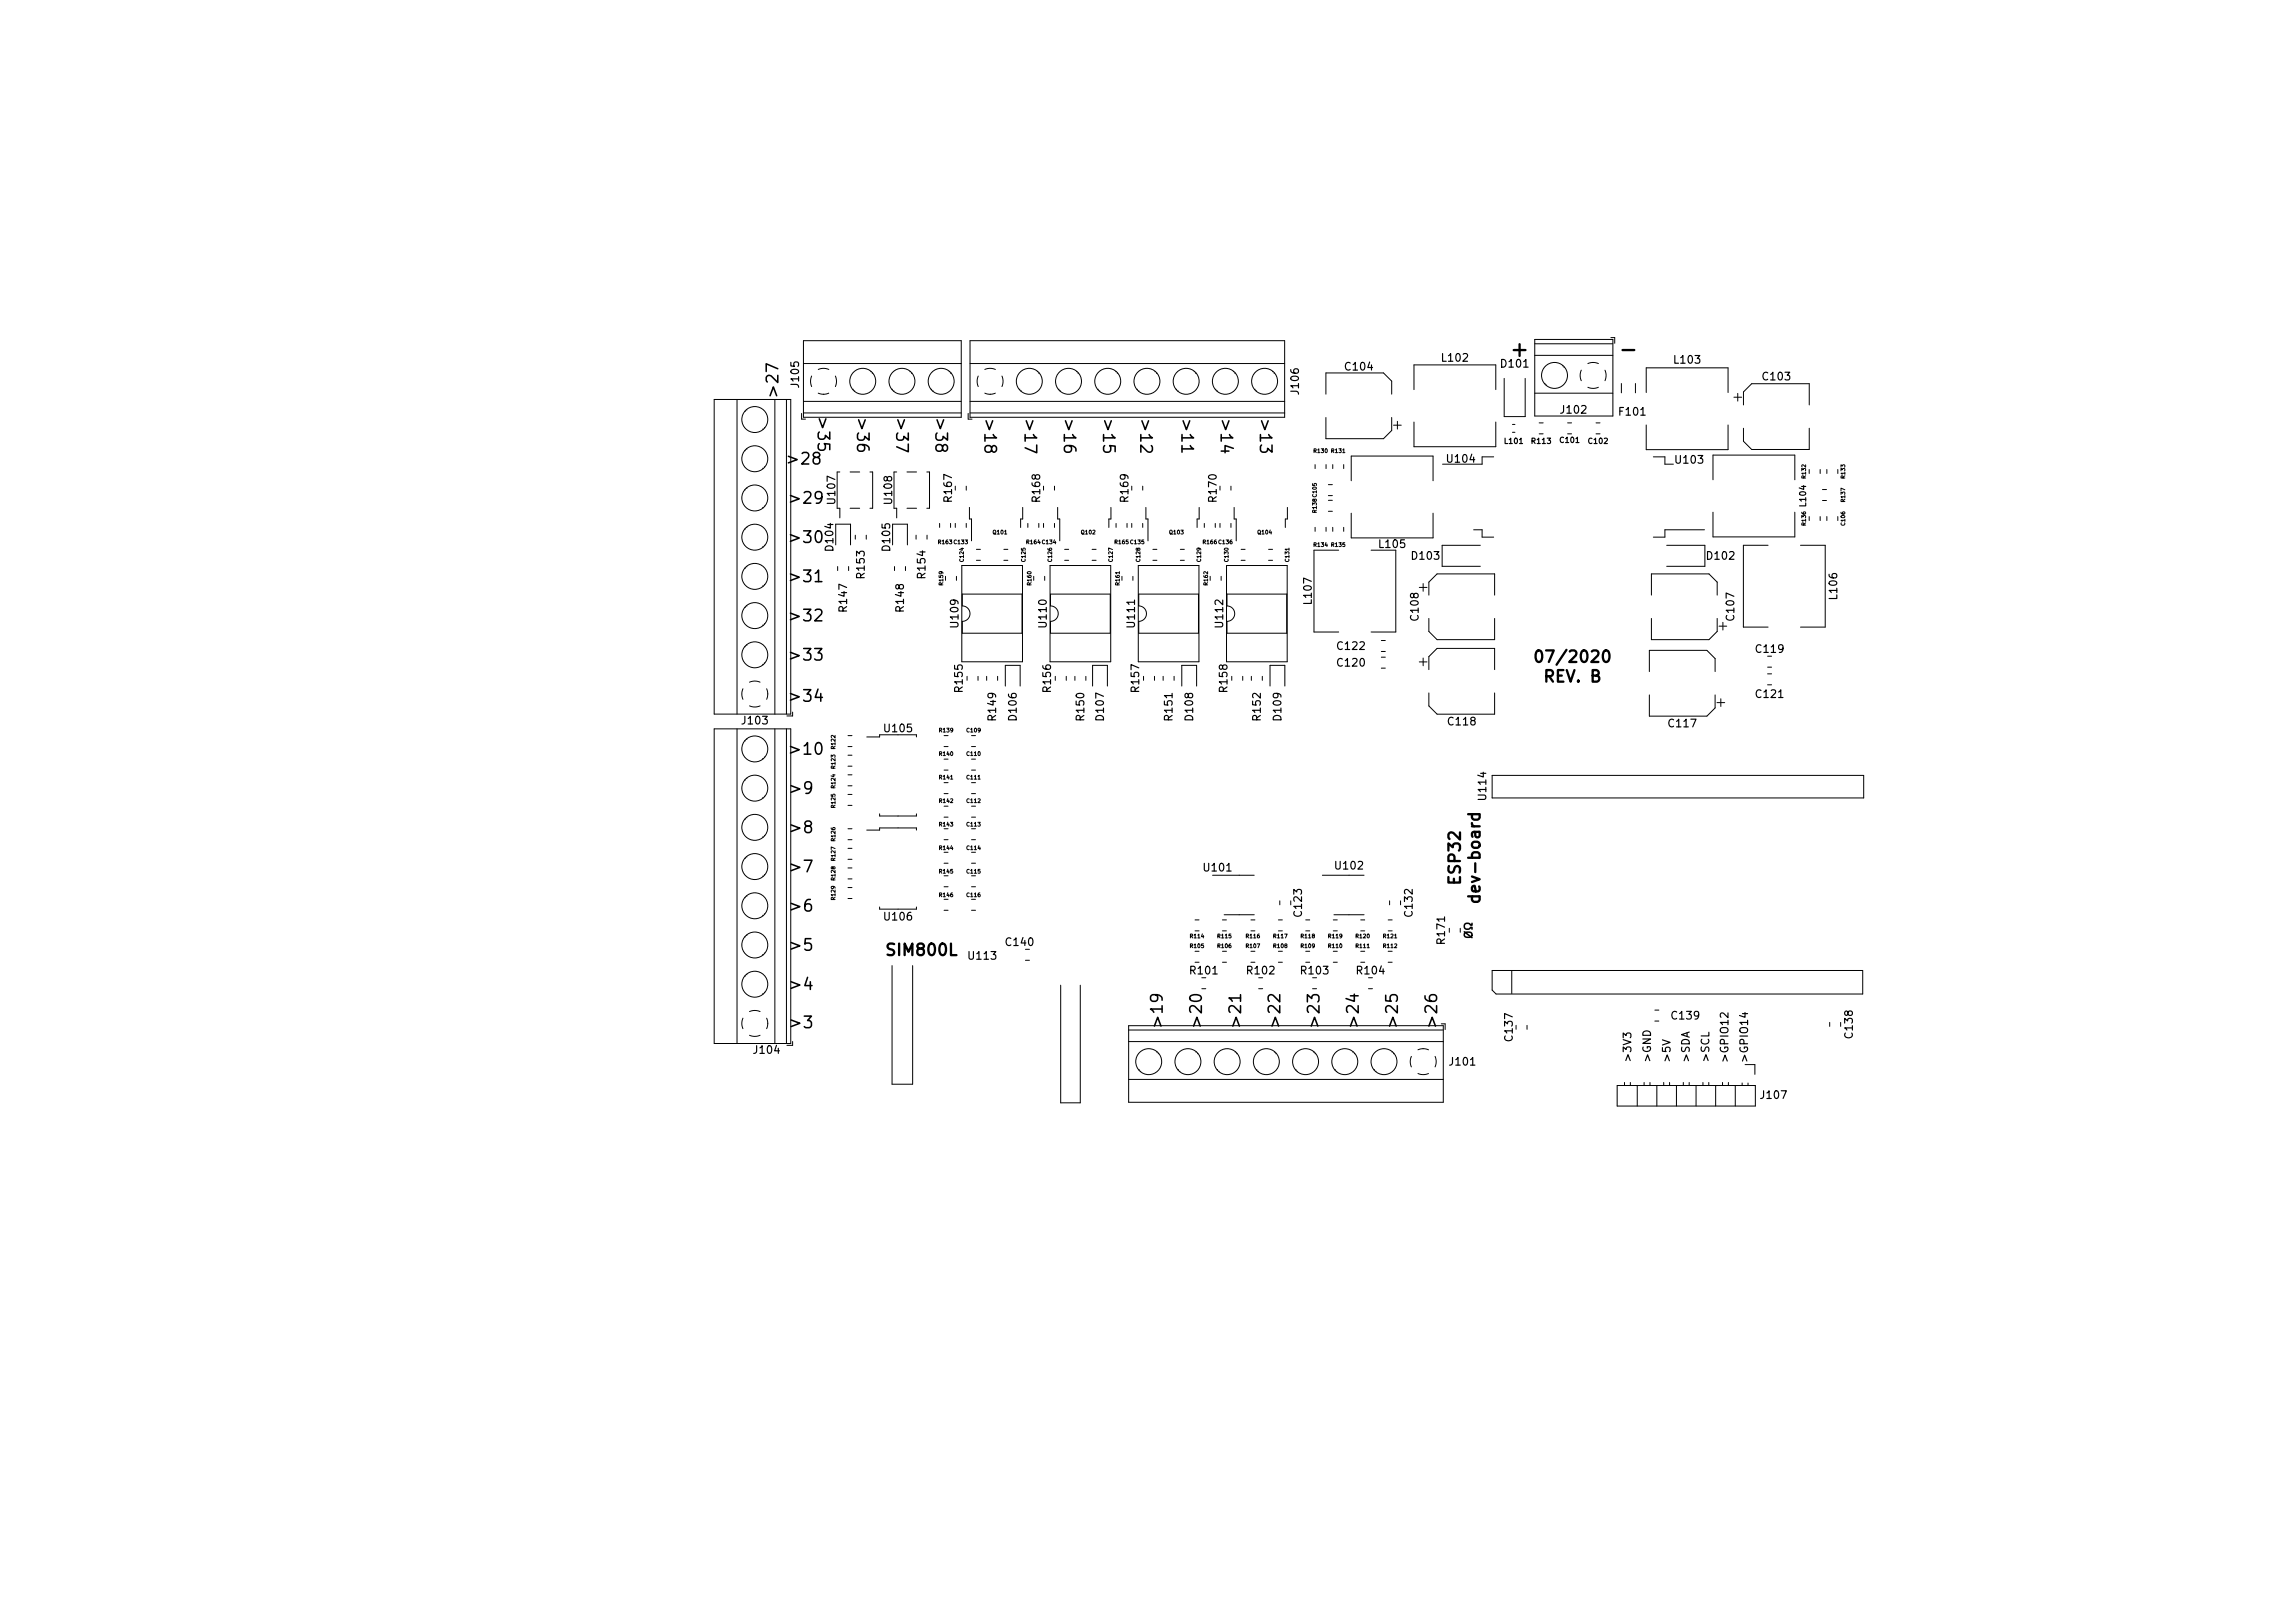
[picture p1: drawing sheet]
<svg xmlns="http://www.w3.org/2000/svg" width="297mm" height="210mm" viewBox="0 0 297 210" stroke-linecap="round" stroke-linejoin="round" font-family="sans-serif">
<defs><g id="words">
<g font-size="2.8">
<text x="196" y="46.2">+</text>
<text x="210.5" y="46.2">-</text>
</g>
<g font-size="2.1">
<text x="100.8" y="51" transform="rotate(-90 100.8 51)">&gt;27</text>
<text x="105.9" y="54.5" transform="rotate(90 105.9 54.5)">&gt;35</text>
<text x="111" y="54.6" transform="rotate(90 111 54.6)">&gt;36</text>
<text x="116.1" y="54.6" transform="rotate(90 116.1 54.6)">&gt;37</text>
<text x="121.2" y="54.6" transform="rotate(90 121.2 54.6)">&gt;38</text>
<text x="127.5" y="54.7" transform="rotate(90 127.5 54.7)">&gt;18</text>
<text x="132.7" y="54.7" transform="rotate(90 132.7 54.7)">&gt;17</text>
<text x="137.8" y="54.7" transform="rotate(90 137.8 54.7)">&gt;16</text>
<text x="142.9" y="54.7" transform="rotate(90 142.9 54.7)">&gt;15</text>
<text x="147.7" y="54.7" transform="rotate(90 147.7 54.7)">&gt;12</text>
<text x="153" y="54.7" transform="rotate(90 153 54.7)">&gt;11</text>
<text x="158.1" y="54.7" transform="rotate(90 158.1 54.7)">&gt;14</text>
<text x="163.2" y="54.7" transform="rotate(90 163.2 54.7)">&gt;13</text>
<text x="102.4" y="60.2">&gt;28</text>
<text x="102.6" y="65.3">&gt;29</text>
<text x="102.6" y="70.3">&gt;30</text>
<text x="102.6" y="75.4">&gt;31</text>
<text x="102.6" y="80.5">&gt;32</text>
<text x="102.6" y="85.6">&gt;33</text>
<text x="199.9" y="85.8">07/2020</text>
<text x="200.2" y="88.4">REV. B</text>
<text x="102.6" y="90.9">&gt;34</text>
<text x="102.6" y="97.8">&gt;10</text>
<text x="102.6" y="102.9">&gt;9</text>
<text x="102.6" y="107.9">&gt;8</text>
<text x="102.6" y="113">&gt;7</text>
<text x="102.6" y="118.1">&gt;6</text>
<text x="189.2" y="114.4" transform="rotate(-90 189.2 114.4)">ESP32</text>
<text x="191.8" y="116.2" transform="rotate(-90 191.8 116.2)">dev-board</text>
<text x="102.6" y="123.2">&gt;5</text>
<text x="115.1" y="123.8">SIM800L</text>
<text x="102.6" y="128.3">&gt;4</text>
<text x="102.6" y="133.2">&gt;3</text>
<text x="150.6" y="132.7" transform="rotate(-90 150.6 132.7)">&gt;19</text>
<text x="155.7" y="132.7" transform="rotate(-90 155.7 132.7)">&gt;20</text>
<text x="160.8" y="132.7" transform="rotate(-90 160.8 132.7)">&gt;21</text>
<text x="165.9" y="132.7" transform="rotate(-90 165.9 132.7)">&gt;22</text>
<text x="170.9" y="132.7" transform="rotate(-90 170.9 132.7)">&gt;23</text>
<text x="176" y="132.7" transform="rotate(-90 176 132.7)">&gt;24</text>
<text x="181.1" y="132.7" transform="rotate(-90 181.1 132.7)">&gt;25</text>
<text x="186.2" y="132.7" transform="rotate(-90 186.2 132.7)">&gt;26</text>
</g>
<g font-size="1.4">
<text x="174.4" y="48">C104</text>
<text x="186.9" y="46.8">L102</text>
<text x="194.6" y="47.6">D101</text>
<text x="217" y="47.1">L103</text>
<text x="103.5" y="50.1" transform="rotate(-90 103.5 50.1)">J105</text>
<text x="168.3" y="50.9" transform="rotate(-90 168.3 50.9)">J106</text>
<text x="202.3" y="53.6">J102</text>
<text x="209.9" y="53.8">F101</text>
<text x="228.4" y="49.3">C103</text>
<text x="187.6" y="59.9">U104</text>
<text x="108.2" y="65.2" transform="rotate(-90 108.2 65.2)">U107</text>
<text x="115.6" y="65.2" transform="rotate(-90 115.6 65.2)">U108</text>
<text x="123.3" y="64.9" transform="rotate(-90 123.3 64.9)">R167</text>
<text x="134.7" y="64.9" transform="rotate(-90 134.7 64.9)">R168</text>
<text x="146.2" y="64.9" transform="rotate(-90 146.2 64.9)">R169</text>
<text x="157.6" y="64.9" transform="rotate(-90 157.6 64.9)">R170</text>
<text x="217.2" y="60.1">U103</text>
<text x="107.9" y="71.3" transform="rotate(-90 107.9 71.3)">D104</text>
<text x="115.3" y="71.3" transform="rotate(-90 115.3 71.3)">D105</text>
<text x="178.8" y="71">L105</text>
<text x="112" y="74.8" transform="rotate(-90 112 74.8)">R153</text>
<text x="119.9" y="74.8" transform="rotate(-90 119.9 74.8)">R154</text>
<text x="183" y="72.5">D103</text>
<text x="221.2" y="72.5">D102</text>
<text x="238" y="77.5" transform="rotate(-90 238 77.5)">L106</text>
<text x="109.7" y="79.1" transform="rotate(-90 109.7 79.1)">R147</text>
<text x="117.1" y="79.1" transform="rotate(-90 117.1 79.1)">R148</text>
<text x="124.2" y="81.2" transform="rotate(-90 124.2 81.2)">U109</text>
<text x="135.6" y="81.2" transform="rotate(-90 135.6 81.2)">U110</text>
<text x="147" y="81.2" transform="rotate(-90 147 81.2)">U111</text>
<text x="158.4" y="81.2" transform="rotate(-90 158.4 81.2)">U112</text>
<text x="169.9" y="78.2" transform="rotate(-90 169.9 78.2)">L107</text>
<text x="183.8" y="80.3" transform="rotate(-90 183.8 80.3)">C108</text>
<text x="224.7" y="80.3" transform="rotate(-90 224.7 80.3)">C107</text>
<text x="124.7" y="89.5" transform="rotate(-90 124.7 89.5)">R155</text>
<text x="136.1" y="89.5" transform="rotate(-90 136.1 89.5)">R156</text>
<text x="147.6" y="89.5" transform="rotate(-90 147.6 89.5)">R157</text>
<text x="159" y="89.5" transform="rotate(-90 159 89.5)">R158</text>
<text x="173.3" y="84.2">C122</text>
<text x="173.3" y="86.3">C120</text>
<text x="227.6" y="84.6">C119</text>
<text x="96.2" y="93.8">J103</text>
<text x="114.7" y="94.9">U105</text>
<text x="129" y="93.2" transform="rotate(-90 129 93.2)">R149</text>
<text x="131.7" y="93.2" transform="rotate(-90 131.7 93.2)">D106</text>
<text x="140.5" y="93.2" transform="rotate(-90 140.5 93.2)">R150</text>
<text x="143" y="93.2" transform="rotate(-90 143 93.2)">D107</text>
<text x="151.9" y="93.2" transform="rotate(-90 151.9 93.2)">R151</text>
<text x="154.6" y="93.2" transform="rotate(-90 154.6 93.2)">D108</text>
<text x="163.3" y="93.2" transform="rotate(-90 163.3 93.2)">R152</text>
<text x="166" y="93.2" transform="rotate(-90 166 93.2)">D109</text>
<text x="187.7" y="94">C118</text>
<text x="216.3" y="94.2">C117</text>
<text x="227.6" y="90.4">C121</text>
<text x="192.5" y="103.5" transform="rotate(-90 192.5 103.5)">U114</text>
<text x="156.1" y="112.9">U101</text>
<text x="173.1" y="112.6">U102</text>
<text x="114.7" y="119.2">U106</text>
<text x="168.6" y="118.6" transform="rotate(-90 168.6 118.6)">C123</text>
<text x="183" y="118.6" transform="rotate(-90 183 118.6)">C132</text>
<text x="125.6" y="124.3">U113</text>
<text x="130.4" y="122.5">C140</text>
<text x="187.2" y="122.2" transform="rotate(-90 187.2 122.2)">R171</text>
<text x="190.7" y="121.1" transform="rotate(-90 190.7 121.1)">Ø</text>
<text x="154.3" y="126.2">R101</text>
<text x="161.6" y="126.2">R102</text>
<text x="168.6" y="126.2">R103</text>
<text x="175.9" y="126.2">R104</text>
<text x="97.8" y="136.5">J104</text>
<text x="196" y="134.8" transform="rotate(-90 196 134.8)">C137</text>
<text x="211.3" y="137.3" transform="rotate(-90 211.3 137.3)">&gt;3V3</text>
<text x="213.9" y="137.5" transform="rotate(-90 213.9 137.5)">&gt;GND</text>
<text x="216.4" y="137.4" transform="rotate(-90 216.4 137.4)">&gt;5V</text>
<text x="216.6" y="132.1">C139</text>
<text x="218.9" y="137.5" transform="rotate(-90 218.9 137.5)">&gt;SDA</text>
<text x="221.4" y="137.4" transform="rotate(-90 221.4 137.4)">&gt;SCL</text>
<text x="223.9" y="137.3" transform="rotate(-90 223.9 137.3)">&gt;GPIO12</text>
<text x="226.4" y="137.3" transform="rotate(-90 226.4 137.3)">&gt;GPIO14</text>
<text x="240" y="134.4" transform="rotate(-90 240 134.4)">C138</text>
<text x="187.9" y="138">J101</text>
<text x="228.2" y="142.4">J107</text>
</g>
<text font-size="1.1" x="234" y="65.5" transform="rotate(-90 234 65.5)">L104</text>
<g font-size="1">
<text x="195" y="57.5">L101</text>
<text x="198.5" y="57.5">R113</text>
<text x="202.2" y="57.4">C101</text>
<text x="205.8" y="57.5">C102</text>
</g>
<g font-size=".7">
<text x="170.2" y="58.7">R130</text>
<text x="172.5" y="58.7">R131</text>
<text x="233.9" y="61.9" transform="rotate(-90 233.9 61.9)">R132</text>
<text x="239" y="65" transform="rotate(-90 239 65)">R137</text>
<text x="239" y="61.9" transform="rotate(-90 239 61.9)">R133</text>
<text x="121.6" y="70.5">R163 C133</text>
<text x="128.7" y="69.2">Q101</text>
<text x="133" y="70.5">R164 C134</text>
<text x="140.1" y="69.2">Q102</text>
<text x="144.5" y="70.5">R165 C135</text>
<text x="151.5" y="69.2">Q103</text>
<text x="155.9" y="70.5">R166 C136</text>
<text x="163" y="69.2">Q104</text>
<text x="170.2" y="70.8">R134</text>
<text x="170.6" y="66.4" transform="rotate(-90 170.6 66.4)">R138 C105</text>
<text x="172.5" y="70.8">R135</text>
<text x="233.9" y="68" transform="rotate(-90 233.9 68)">R136</text>
<text x="239" y="68" transform="rotate(-90 239 68)">C106</text>
<text x="122.2" y="75.8" transform="rotate(-90 122.2 75.8)">R159</text>
<text x="124.8" y="72.7" transform="rotate(-90 124.8 72.7)">C124</text>
<text x="132.8" y="72.7" transform="rotate(-90 132.8 72.7)">C125</text>
<text x="133.6" y="75.8" transform="rotate(-90 133.6 75.8)">R160</text>
<text x="136.3" y="72.7" transform="rotate(-90 136.3 72.7)">C126</text>
<text x="144.1" y="72.7" transform="rotate(-90 144.1 72.7)">C127</text>
<text x="145" y="75.8" transform="rotate(-90 145 75.8)">R161</text>
<text x="147.7" y="72.7" transform="rotate(-90 147.7 72.7)">C128</text>
<text x="155.6" y="72.7" transform="rotate(-90 155.6 72.7)">C129</text>
<text x="156.5" y="75.8" transform="rotate(-90 156.5 75.8)">R162</text>
<text x="159.1" y="72.7" transform="rotate(-90 159.1 72.7)">C130</text>
<text x="167" y="72.7" transform="rotate(-90 167 72.7)">C131</text>
<text x="121.7" y="94.9">R139</text>
<text x="125.3" y="94.9">C109</text>
<text x="108.2" y="99.5" transform="rotate(-90 108.2 99.5)">R123</text>
<text x="108.2" y="97" transform="rotate(-90 108.2 97)">R122</text>
<text x="121.7" y="101">R141</text>
<text x="121.7" y="97.9">R140</text>
<text x="125.3" y="97.9">C110</text>
<text x="125.3" y="101">C111</text>
<text x="108.2" y="104.6" transform="rotate(-90 108.2 104.6)">R125</text>
<text x="108.2" y="102" transform="rotate(-90 108.2 102)">R124</text>
<text x="121.7" y="107.1">R143</text>
<text x="121.7" y="104">R142</text>
<text x="125.3" y="107.1">C113</text>
<text x="125.3" y="104">C112</text>
<text x="108.2" y="114" transform="rotate(-90 108.2 114)">R128</text>
<text x="108.2" y="111.4" transform="rotate(-90 108.2 111.4)">R127</text>
<text x="108.2" y="108.9" transform="rotate(-90 108.2 108.9)">R126</text>
<text x="121.7" y="113.1">R145</text>
<text x="121.7" y="110.1">R144</text>
<text x="125.3" y="113.1">C115</text>
<text x="125.3" y="110.1">C114</text>
<text x="108.2" y="116.5" transform="rotate(-90 108.2 116.5)">R129</text>
<text x="121.7" y="116.2">R146</text>
<text x="125.3" y="116.2">C116</text>
<text x="154.2" y="121.5">R114</text>
<text x="154.2" y="122.8">R105</text>
<text x="157.8" y="121.5">R115</text>
<text x="157.8" y="122.8">R106</text>
<text x="161.5" y="121.5">R116</text>
<text x="161.5" y="122.8">R107</text>
<text x="165" y="121.5">R117</text>
<text x="165" y="122.8">R108</text>
<text x="168.6" y="121.5">R118</text>
<text x="168.6" y="122.8">R109</text>
<text x="172.1" y="121.5">R119</text>
<text x="172.1" y="122.8">R110</text>
<text x="175.7" y="121.5">R120</text>
<text x="175.7" y="122.8">R111</text>
<text x="179.2" y="121.5">R121</text>
<text x="179.2" y="122.8">R112</text>
</g>
</g></defs>
<path d="M199.1 84.4a.36 .36 0 0 1 .3-.1 .36 .36 0 0 1 .3 .2 .77 .77 0 0 1-.4 1.3 .91 .91 0 0 1-.2-1.4zM207.8 84.4a.36 .36 0 0 1 .3-.1 .36 .36 0 0 1 .3 .2 .77 .77 0 0 1-.4 1.3 .91 .91 0 0 1-.2-1.4zM190.8 116.1l-.1 .4 .3 .3h.4l.2-.1 .1-.2-.1-.4" fill="none" stroke="#000" stroke-width=".3"/>
<g fill="none" stroke="#000" stroke-width=".13">
<path d="M92.5 51.8h9.9v40.7h-9.9zM95.5 51.8v40.7M96.5 53.3h.1M96.5 58.4h.1M96.7 53.1h.1M96.7 58.2h.1M98.8 55.6h.1M99 55.4h.1M100.4 51.8v40.7M101.9 51.8v40.7M103.8 53.6v.7h.5M104.1 44.1h20.4v10h-20.4z"/>
<path d="M104.1 47.1h20.4M104.1 52h20.4M104.1 53.5h20.4M105.1 48.7a1.68 1.68 0 0 0 0 1.4M106 50.9l.7 .2M106 47.9l.1-.1a1.68 1.68 0 0 1 1.3 .1M107.4 50.9l-.7 .2M108.2 48.7v.1a1.68 1.68 0 0 1 0 1.3M110.5 50.4v.1M110.7 50.6v.1M112.8 48.1v.1M113 48.3v.1"/>
<path d="M115.6 50.4v.1M115.8 50.6v.1M117.9 48.1v.1M118.1 48.3v.1M120.7 50.4l-.1 .1M120.9 50.6v.1M123 48.1v.1M123.2 48.3l-.1 .1M125.4 53.6v.7h.5M125.7 44.1h40.7v10h-40.7zM125.7 47.1h40.7M125.7 52h40.7"/>
<path d="M125.7 53.5h40.7M126.7 48.7a1.68 1.68 0 0 0 0 1.4M127.6 50.9l.7 .2M127.6 47.9l.1-.1a1.68 1.68 0 0 1 1.2 .1M128.9 50.9l-.6 .2M129.8 48.7v.1a1.68 1.68 0 0 1 0 1.3M132.1 50.4v.1M132.3 50.6v.1M134.4 48.1v.1M134.6 48.3v.1M137.2 50.4l-.1 .1M137.4 50.6l-.1 .1"/>
<path d="M139.5 48.1v.1M139.7 48.3l-.1 .1M142.3 50.4l-.1 .1M142.5 50.6l-.1 .1M144.6 48.1l-.1 .1M144.8 48.3l-.1 .1M147.4 50.4l-.1 .1M147.5 50.6v.1M149.6 48.1v.1M149.9 48.3l-.1 .1M152.4 50.4v.1M152.6 50.6v.1"/>
<path d="M154.7 48.1v.1M154.9 48.3v.1M157.5 50.4v.1M157.7 50.6v.1M159.8 48.1v.1M160 48.3v.1M162.6 50.4l-.1 .1M162.8 50.6l-.1 .1M164.9 48.1v.1M165.1 48.3l-.1 .1M171.8 51.1v-2.8h7.4l1.1 1.1v1.7M171.8 54.1v2.7h7.4l1.1-1v-1.7"/>
<path d="M180.5 55.1h1M181 54.6v1M183.2 50.5v-3.2h10.6v3.2M183.2 54.7v3.2h10.6v-3.2M193.5 59.2h-1.5v.9h-5.1M194.9 49v5h2.7v-5M195.9 55h.4M195.9 56h.4M198.8 44h10.1v9.9h-10.1zM198.8 50.9h10.1M198.8 46h10.1M198.8 44.5h10.1"/>
<path d="M199.4 54.8h.5M199.4 56.2h.5M200.1 49.7h.1M200.3 49.9h.1M202.4 47.4h.1M202.6 47.6h.1M203.1 54.8h.5M203.1 56.2h.5M204.8 48a1.68 1.68 0 0 0 0 1.3M205.7 50.2a1.68 1.68 0 0 0 1.4 0M206.8 54.8h.5M206.8 56.2h.5"/>
<path d="M207.1 47.1l-.8-.1-.6 .1M207.9 48a1.68 1.68 0 0 1 0 1.3M208.7 43.7h.5v.8M210 49.7v1.2M211.9 49.7v1.2M213.3 50.9v-3.2h10.6v3.2M213.3 55.1v3.2h10.6v-3.2M214.2 59.2h1.5v.9h1.1M224.6 51.5h1M225.1 51v1M225.9 55.5v1.7l1 1h7.5v-2.7M225.9 52.5v-1.7l1-1.1h7.5v2.8"/>
<path d="M96.5 63.4v.1M96.5 68.5v.1M96.5 73.6h.1M96.5 78.7h.1M96.7 63.2l.1 .1M96.7 68.3l.1 .1M96.7 73.4h.1M96.7 78.5h.1M98.8 60.7h.1M98.8 65.7v.1M98.8 70.8v.1M98.8 75.9h.1"/>
<path d="M99 60.5h.1M99 65.5l.1 .1M99 70.6l.1 .1M99 75.7h.1M108.3 70.6v-2.7h1.9v2.7M108.5 73.4v.5M108.8 61.1h-.4v4.7h.4v1.3M109.9 73.4v.5M110.1 61.1h1.3M110.1 65.8h1.3M110.8 69.3v.5M112.2 69.3v.5"/>
<path d="M112.7 61.1h.3v4.7h-.3M115.6 70.6v-2.7h1.9v2.7M115.9 73.4v.5M116.2 61.1h-.4v4.7h.4v1.3M117.3 73.4v.5M117.5 61.1h1.2M117.5 65.8h1.2M118.7 69.3v.5M120.1 61.1h.3v4.7h-.3M120.1 69.3v.5M121.7 67.8v.5M122.5 74.7v.5"/>
<path d="M123.1 67.8v.5M123.8 67.8v.5M123.9 74.7v.5M124.6 73.3h7.9v12.4h-7.9zM124.7 77h7.7v5h-7.7v-1.5a1 1 0 0 0 1-1 1 1 0 0 0-1-1zM125.2 63v.5M125.2 67.8v.5M125.6 65.7v1.5h.3v2.9M126.5 71.2h.5M126.5 72.6h.5M130 71.2h.6M130 72.6h.6"/>
<path d="M132.5 65.7v1.5h-.3v1.1M133.1 67.8v.5M133.9 74.7v.5M134.6 67.8v.5M135.2 67.8v.5M135.3 74.7v.5M136 73.3h7.9v12.4h-7.9zM136.1 77h7.7v5h-7.7v-1.5a1 1 0 0 0 1-1 1 1 0 0 0-1-1zM136.6 63v.5M136.6 67.8v.5M137 65.7v1.5h.3v2.9M137.9 71.2h.5"/>
<path d="M137.9 72.6h.5M141.5 71.2h.5M141.5 72.6h.5M143.9 65.7v1.5h-.3v1.1M144.6 67.8v.5M145.3 74.7v.5M146 67.8v.5M146.6 67.8v.5M146.8 74.7v.5M147.5 73.3h7.8v12.4h-7.8zM147.5 77h7.8v5h-7.8v-1.5a1 1 0 0 0 1-1 1 1 0 0 0-1-1zM148 63v.5"/>
<path d="M148 67.8v.5M148.4 65.7v1.5h.3v2.9M149.3 71.2h.6M149.3 72.6h.6M152.9 71.2h.5M152.9 72.6h.5M155.3 65.7v1.5h-.2v1.1M156 67.8v.5M156.8 74.7v.5M157.4 67.8v.5M158 67.8v.5M158.2 74.7v.5"/>
<path d="M158.9 73.3h7.8v12.4h-7.8zM158.9 77h7.8v5h-7.8v-1.5a1 1 0 0 0 1-1 1 1 0 0 0-1-1zM159.5 63v.5M159.5 67.8v.5M159.9 65.7v1.5h.2v2.9M160.8 71.2h.5M160.8 72.6h.5M164.3 71.2h.6M164.3 72.6h.6M166.8 65.7v1.5h-.3v1.1M170.4 60.2v.5M170.4 68.3v.5"/>
<path d="M171.8 60.2v.5M171.8 68.3v.5M172.1 64.8h.5M172.1 66.2h.5M172.1 62.8h.5M172.1 64.2h.5M172.6 60.2v.5M172.6 68.3v.5M173.4 71.3h-3.2v10.6h3.2M174.1 60.2v.5M174.1 68.3v.5M175 62.3v-3.2h10.6v3.2"/>
<path d="M175 66.5v3.2h10.6v-3.2M177.6 71.3h3.2v10.6h-3.2M183.9 76.1h1M184.4 75.6v1M185.1 77.1v-1.7l1.1-1.1h7.4v2.8M190.9 68.6h1.1v1h1.5M191.8 70.6h-5v2.8h5M213.9 77.1v-2.8h7.5l1 1.1v1.7M215.9 70.6h5v2.8h-5M220.8 68.6h-5.1v1h-1.5M221.9 62.2v-3.2h10.6v3.2M221.9 66.4v3.2h10.6v-3.2"/>
<path d="M229 70.6h-3.2v10.6h3.2M233.2 70.6h3.2v10.6h-3.2M234.4 60.8v.5M234.4 66.9v.5M235.8 60.8v.5M235.8 66.9v.5M236.1 63.4h.5M236.1 64.8h.5M236.7 60.8v.5M236.7 66.9v.5M238.1 60.8v.5M238.1 66.9v.5"/>
<path d="M92.5 94.4h9.9v40.8h-9.9zM95.5 94.4v40.8M96.2 89.2a1.68 1.68 0 0 0 0 1.4M96.5 96h.1M96.5 83.8h.1M96.7 95.7l.1 .1M96.7 83.6h.1M97.1 91.4a1.68 1.68 0 0 0 1.4 0M97.1 88.4l.1-.1a1.68 1.68 0 0 1 1.3 .1M98.8 98.2v.1M98.8 81h.1M98.8 86.1h.1"/>
<path d="M99 98.1h.1M99 80.8h.1M99 85.9h.1M99.3 89.2l.2 .7M99.5 89.9l-.2 .7M100.4 94.4v40.8M101.9 94.4v40.8M102.7 92.3v.5h-.8M109.9 96.7h.5M109.9 95.3h.5M109.9 97.8h.5M109.9 99.3h.5"/>
<path d="M112.3 95.5h1.6v-.3h4.8v.3M122.3 99.8h.5M122.3 98.3h.5M122.3 96.7h.5M122.3 95.3h.5M125.3 87.6v.5M125.9 99.8h.5M125.9 98.3h.5M125.9 96.7h.5M125.9 95.3h.5M126.7 87.6v.5M127.8 87.6v.5"/>
<path d="M129.2 87.6v.5M130.2 88.9v-2.7h2v2.7M136.7 87.6v.5M138.1 87.6v.5M139.2 87.6v.5M140.7 87.6v.5M141.5 88.9v-2.7h2v2.7M148.1 87.6v.5M149.6 87.6v.5M150.7 87.6v.5M152.1 87.6v.5M153.1 88.9v-2.7h1.9v2.7"/>
<path d="M159.6 87.6v.5M161 87.6v.5M162.1 87.6v.5M163.5 87.6v.5M164.5 88.9v-2.7h1.9v2.7M178.9 84.4h.6M178.9 83h.6M178.9 86.6h.6M178.9 85.1h.6M183.9 85.7h1M184.4 85.2v1M185.1 89.8v1.7l1.1 1h7.4v-2.7"/>
<path d="M185.1 86.7v-1.6l1.1-1.1h7.4v2.7M185.1 80.1v1.7l1.1 1.1h7.4v-2.8M213.7 87v-2.7h7.4l1.1 1v1.7M213.7 90v2.8h7.4l1.1-1.1v-1.7M213.9 80.1v2.8h7.5l1-1.1v-1.7M222.4 91h1M222.7 81.1h1M222.9 90.5v1M223.2 80.6v1M229 88.7h.5M229 87.3h.5M229 86.4h.5"/>
<path d="M96.5 101v.1M96.5 106.1h.1M96.5 111.2h.1M96.5 116.3h.1M96.7 100.8l.1 .1M96.7 105.9l.1 .1M96.7 111h.1M96.7 116.1h.1M98.8 103.3v.1M98.8 108.4v.1M98.8 113.5h.1M98.8 118.6h.1"/>
<path d="M99 103.1l.1 .1M99 108.2l.1 .1M99 113.3h.1M99 118.4h.1M109.9 108.8h.5M109.9 107.4h.5M109.9 115h.5M109.9 116.4h.5M109.9 112.4h.5M109.9 113.9h.5M109.9 109.9h.5M109.9 111.3h.5"/>
<path d="M109.9 102.9h.5M109.9 104.3h.5M109.9 100.4h.5M109.9 101.8h.5M112.3 107.5h1.6v-.2h4.8v.2M113.9 105.4v.3h4.8v-.3M113.9 117.5v.3h4.8v-.3M122.3 117.9h.5M122.3 116.5h.5M122.3 114.9h.5M122.3 113.5h.5M122.3 111.8h.5"/>
<path d="M122.3 110.4h.5M122.3 108.8h.5M122.3 107.4h.5M122.3 105.9h.5M122.3 104.4h.5M122.3 102.8h.5M122.3 101.4h.5M125.9 117.9h.5M125.9 116.5h.5M125.9 114.9h.5M125.9 113.5h.5M125.9 111.8h.5"/>
<path d="M125.9 110.4h.5M125.9 108.8h.5M125.9 107.4h.5M125.9 105.9h.5M125.9 104.4h.5M125.9 102.8h.5M125.9 101.4h.5M154.8 119.2h.5M157.1 113.4h5.4M158.4 119.2h.5M158.6 118.5h3.9M162 119.2h.6"/>
<path d="M165.6 119.2h.5M165.8 116.7v.5M169.1 119.2h.6M171.3 113.4h5.4M172.7 119.2h.5M172.8 118.5h3.9M176.3 119.2h.5M179.8 119.2h.5M180 116.7v.5M181.4 116.7v.5M193.3 100.5h48.1v2.9h-48.1zM96.2 131.9a1.68 1.68 0 0 0 0 1.4"/>
<path d="M96.5 121.4h.1M96.5 126.4v.1M96.7 121.1l.1 .1M96.7 126.2l.1 .1M97.1 134.1a1.68 1.68 0 0 0 1.4 0M97.1 131h.1a1.68 1.68 0 0 1 1.3 0M98.8 123.6v.1M98.8 128.7v.1M99 123.5h.1M99 128.5l.1 .1M99.3 131.9l.2 .7M99.5 132.6l-.2 .7"/>
<path d="M102.7 134.9v.5h-.8M115.6 125.1v15.4h2.6v-15.4M132.8 124.4h.6M137.4 127.6v15.3h2.5v-15.3M146.2 132.9h40.8v9.9h-40.8zM146.2 139.8h40.8M146.2 134.9h40.8M146.2 133.4h40.8M147.6 138.6h-.1M147.8 138.8h-.1M149.9 136.3h-.1M150.1 136.5h-.1"/>
<path d="M152.7 138.6h-.1M152.9 138.8h-.1M154.8 120.6h.5M154.8 123.2h.5M154.8 124.7h.5M155 136.3h-.1M155.2 136.5h-.1M155.7 128.1h.5M157.7 138.6h.1M157.9 138.8h.1M158.4 120.6h.5M158.4 123.2h.5"/>
<path d="M158.4 124.7h.5M160 136.3h.1M160.2 136.5h.1M162 120.6h.6M162 123.2h.6M162 124.7h.6M162.8 138.6h.1M163 138.8h.1M163.1 128.1h.5M165.1 136.3h.1M165.3 136.5h.1M165.6 120.6h.5"/>
<path d="M165.6 123.2h.5M165.6 124.7h.5M167.9 138.6h.1M168.1 138.8h.1M169.1 120.6h.6M169.1 123.2h.6M169.1 124.7h.6M170 128.1h.6M170.2 136.3h.1M170.4 136.5h.1M172.7 120.6h.5M172.7 123.2h.5"/>
<path d="M172.7 124.7h.5M173 138.6h-.1M173.2 138.8h-.1M175.3 136.3h-.1M175.5 136.5h-.1M176.3 120.6h.5M176.3 123.2h.5M176.3 124.7h.5M177.3 128.1h.5M178.1 138.6h-.1M178.3 138.8h-.1M179.8 120.6h.5"/>
<path d="M179.8 123.2h.5M179.8 124.7h.5M180.4 136.3h-.1M180.6 136.5h-.1M182.8 136.9a1.68 1.68 0 0 0 0 1.3M183.7 139.1a1.68 1.68 0 0 0 1.3 0M184.3 135.9l.7 .1M184.4 135.9l-.7 .1M185.9 136.9a1.68 1.68 0 0 1 0 1.3M186.7 132.6h.5v.8M187.7 120.3v.5M189.2 120.3v.5"/>
<path d="M193.3 125.7h48v3.1h-47.5l-.5-.5zM195.8 125.7v3M197.8 132.8v.5M214.4 130.9h.5M214.4 132.3h.5M226.1 137.9h1.2v1.3M237 132.5v.5M238.4 132.5v.5M209.5 140.6h17.9v2.7h-17.9zM210.4 140.2v.4M211.2 140.2v.4M212.1 140.6v2.7"/>
<path d="M213 140.2v.4M213.7 140.2v.4M214.6 140.6v2.7M215.5 140.2v.4M216.3 140.2v.4M217.2 140.6v2.7M218.1 140.2v.4M218.8 140.2v.4M219.7 140.6v2.7M220.6 140.2v.4M221.4 140.2v.4M222.2 140.6v2.7"/>
<path d="M223.1 140.2v.4M223.9 140.2v.4M224.8 140.6v2.7M225.7 140.3v.3M226.4 140.3v.3"/>
<circle cx="97.8" cy="54.4" r="1.68"/>
<circle cx="97.8" cy="59.4" r="1.68"/>
<circle cx="111.8" cy="49.4" r="1.68"/>
<circle cx="116.8" cy="49.4" r="1.68"/>
<circle cx="121.9" cy="49.4" r="1.68"/>
<circle cx="133.3" cy="49.4" r="1.68"/>
<circle cx="138.4" cy="49.4" r="1.68"/>
<circle cx="143.5" cy="49.4" r="1.68"/>
<circle cx="148.6" cy="49.4" r="1.68"/>
<circle cx="153.7" cy="49.4" r="1.68"/>
<circle cx="158.7" cy="49.4" r="1.68"/>
<circle cx="163.8" cy="49.4" r="1.68"/>
<circle cx="201.4" cy="48.6" r="1.68"/>
<circle cx="97.8" cy="79.8" r="1.68"/>
<circle cx="97.8" cy="64.5" r="1.68"/>
<circle cx="97.8" cy="74.7" r="1.68"/>
<circle cx="97.8" cy="69.6" r="1.68"/>
<circle cx="97.8" cy="97" r="1.68"/>
<circle cx="97.8" cy="84.8" r="1.68"/>
<circle cx="97.8" cy="107.2" r="1.68"/>
<circle cx="97.8" cy="102.1" r="1.68"/>
<circle cx="97.8" cy="117.3" r="1.68"/>
<circle cx="97.8" cy="112.3" r="1.68"/>
<circle cx="97.8" cy="122.4" r="1.68"/>
<circle cx="97.8" cy="127.5" r="1.68"/>
<circle cx="148.8" cy="137.5" r="1.68"/>
<circle cx="153.9" cy="137.5" r="1.68"/>
<circle cx="159" cy="137.5" r="1.68"/>
<circle cx="164" cy="137.5" r="1.68"/>
<circle cx="169.1" cy="137.5" r="1.68"/>
<circle cx="174.2" cy="137.5" r="1.68"/>
<circle cx="179.3" cy="137.5" r="1.68"/>
</g>
<use href="#words"/>
</svg>
